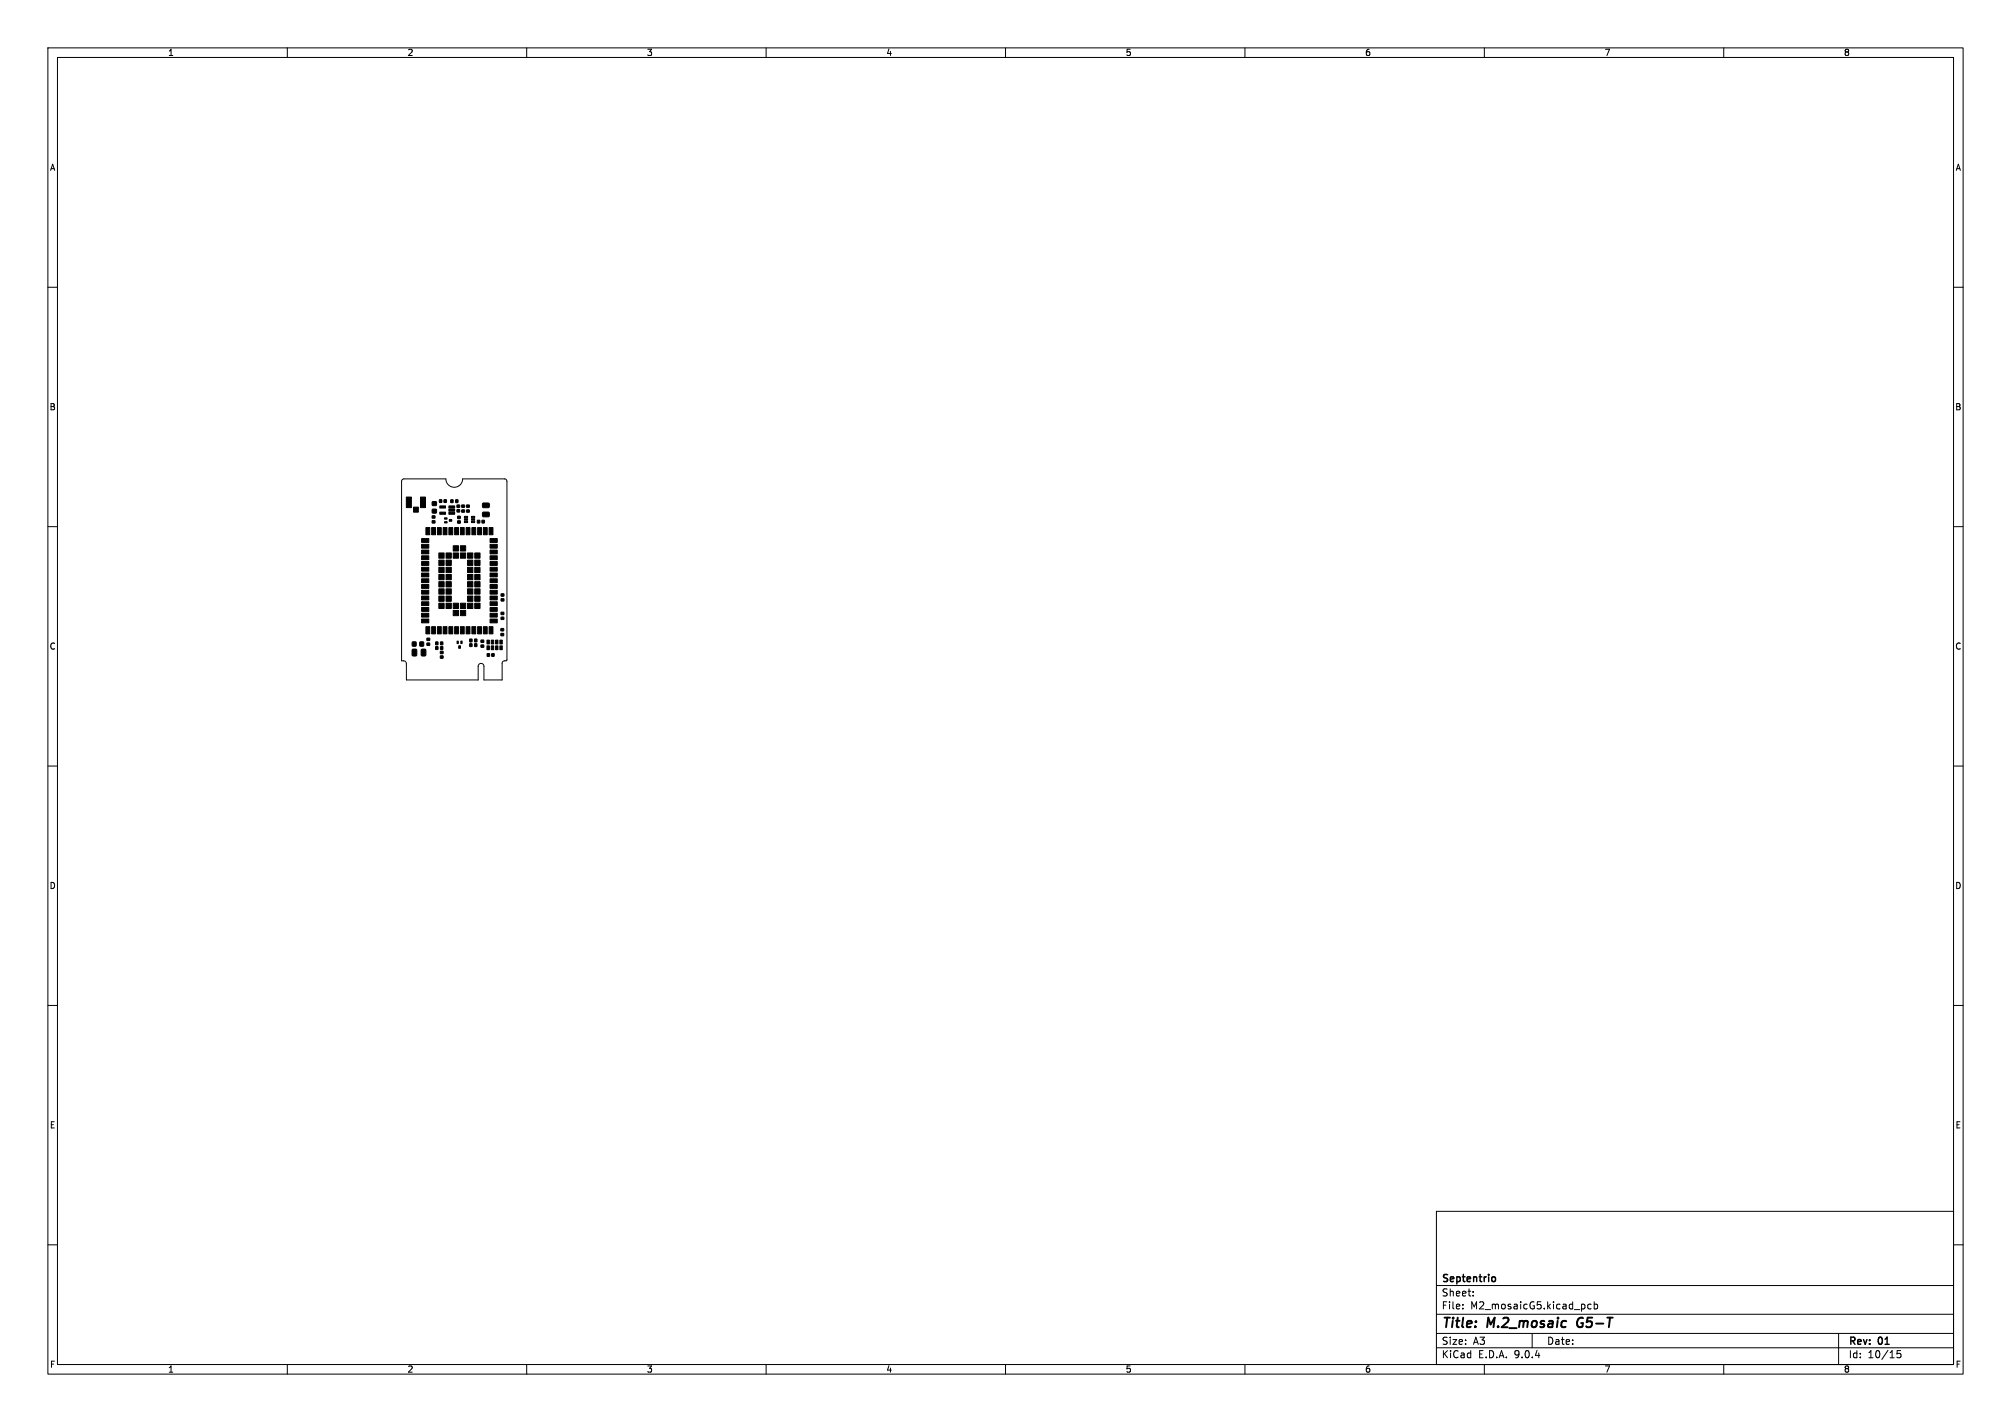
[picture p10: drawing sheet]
<svg xmlns="http://www.w3.org/2000/svg" width="420mm" height="297mm" viewBox="0 0 420 297" stroke-linecap="round" stroke-linejoin="round" font-family="sans-serif">
<defs><g id="words">
<g font-size="2.8">
<text x="301" y="277.9">Title:</text>
<text x="310.6" y="277.9">M.2_mosaic</text>
<text x="330.2" y="277.9">G5-T</text>
</g>
<g font-size="2.1">
<text x="301" y="268.2">Septentrio</text>
<text x="301" y="273.7">File:</text>
<text x="301" y="271">Sheet:</text>
<text x="307.1" y="273.7">M2_mosaicG5.kicad_pcb</text>
<text x="301" y="281.1">Size:</text>
<text x="307.6" y="281.1">A3</text>
<text x="323" y="281.1">Date:</text>
<text x="386" y="281.3">Rev:</text>
<text x="392.4" y="281.3">01</text>
<text x="301" y="283.9">KiCad</text>
<text x="308.7" y="283.9">E.D.A.</text>
<text x="316.3" y="283.9">9.0.4</text>
<text x="386" y="283.9">Id:</text>
<text x="390.1" y="283.9">10/15</text>
</g>
<g font-size="1.8">
<text x="35" y="11.9">1</text>
<text x="85" y="11.9">2</text>
<text x="135" y="11.9">3</text>
<text x="185" y="11.9">4</text>
<text x="235" y="11.9">5</text>
<text x="285" y="11.9">6</text>
<text x="335" y="11.9">7</text>
<text x="385" y="11.9">8</text>
<text x="10.3" y="35.9">A</text>
<text x="408.3" y="35.9">A</text>
<text x="10.3" y="85.9">B</text>
<text x="408.2" y="85.9">B</text>
<text x="10.3" y="135.9">C</text>
<text x="408.2" y="135.9">C</text>
<text x="10.3" y="185.9">D</text>
<text x="408.2" y="185.9">D</text>
<text x="10.3" y="235.9">E</text>
<text x="408.3" y="235.9">E</text>
<text x="10.3" y="285.9">F</text>
<text x="35" y="286.9">1</text>
<text x="85" y="286.9">2</text>
<text x="135" y="286.9">3</text>
<text x="185" y="286.9">4</text>
<text x="235" y="286.9">5</text>
<text x="285" y="286.9">6</text>
<text x="335" y="286.9">7</text>
<text x="385" y="286.9">8</text>
<text x="408.3" y="285.9">F</text>
</g>
</g></defs>
<g fill="none" stroke="#000" stroke-width=".21">
<path d="M10 10h400v277h-400zM12 12h396v273h-396zM60 10v2M110 10v2M160 10v2M210 10v2M260 10v2M310 10v2M360 10v2M10 60h2M408 60h2M10 110h2"/>
<path d="M84 100.2l.4-.2h8.7a1.75 1.75 0 0 0 1.8 1.8 1.75 1.75 0 0 0 1.7-1.8h8.8l.5 .4v37.4l-.2 .2-.6 .1-.2 .3v3.6h-3.8v-2.9l-.2-.4-.4-.1-.4 .1-.2 .4v2.9h-15l-.1-3.5-.3-.4-.6-.1v-37.5zM408 110h2M10 160h2M408 160h2M10 210h2M408 210h2M300 253h108v32h-108zM10 260h2M300 278.5h108M300 274.5h108M300 268.5h108M305.5 273.2v.2"/>
<path d="M305.5 272.5v.1M307.7 270.5v.2M307.7 269.8v.1M320 278.5v3M332.3 272.5l-.4-.1-.3 .3 .1 .6h.6M332.9 272.5l.5-.1 .3 .3-.2 .6h-.6M332.9 271.9v1.5M384 278.5v6.5M408 260h2M60 285v2M110 285v2M160 285v2"/>
<path d="M210 285v2M260 285v2M300 281.5h108M310 285v2M360 285v2M396.9 282.1h-.7v.7l.2-.1h.5l.1 .2-.1 .5-.2 .2-.5-.2"/>
</g>
<path d="M329.6 275.5l-.3 .8 .3 .8" fill="none" stroke="#000" stroke-width=".4"/>
<path d="M311.8 266.7l.4 .1 .1 .2v.5l-.5 .2" fill="none" stroke="#000" stroke-width=".3"/>
<g fill="#000" stroke="#000" stroke-width=".21">
<path d="M84.9 103.8h1v2.2h-1zM86.4 105.9h1v1.1h-1zM87.8 103.8h1.1v2.2h-1.1zM88.1 112.5h1.5v.8h-1.5zM88.1 113.7h1.5v.8h-1.5zM88.1 114.9h1.5v.8h-1.5zM88.1 116.1h1.5v.8h-1.5zM88.1 117.3h1.5v.8h-1.5zM88.1 118.5h1.5v.8h-1.5zM88.9 110.2h.8v1.5h-.8zM90.3 108.8h.5v.4h-.5zM90.3 107.7h.5v.5h-.5z"/>
<path d="M90.3 106.4h.8v.7h-.8zM90.3 104.8h.8v.8h-.8zM90.1 110.2h.8v1.5h-.8zM91.6 115.5h1.1v1.1h-1.1zM91.6 117h1.1v1.1h-1.1zM91.6 118.5h1.1v1.1h-1.1zM91.8 104.4h.5v.5h-.5zM91.9 105.7h1.2v.4h-1.2zM91.9 107h1.2v.4h-1.2zM91.3 110.2h.8v1.5h-.8zM92.7 104.4h.5v.5h-.5zM93.1 115.5h1.2v1.1h-1.2z"/>
<path d="M93.1 117h1.2v1.1h-1.2zM93.1 118.5h1.2v1.1h-1.2zM92.5 110.2h.8v1.5h-.8zM92.8 109h.6v.2h-.6zM92.8 108.2h.6v.2h-.6zM93.7 107h1.3v.4h-1.3zM93.7 106.3h1.3v.5h-1.3zM93.7 105.7h1.3v.4h-1.3zM93.8 108.5h.5v.4h-.5zM93.7 110.2h.9v1.5h-.9zM94.7 114h1.1v1.1h-1.1zM94.7 115.5h1.1v1.1h-1.1z"/>
<path d="M94.1 104.4h.5v.6h-.5zM95.5 106.5h.5v.4h-.5zM95.5 105.5h.5v.5h-.5zM95.2 104.4h.4v.6h-.4zM95 110.2h.8v1.5h-.8zM95.6 107.8h.5v.5h-.5zM95.6 108.8h.5v.5h-.5zM96.2 114h1.1v1.1h-1.1zM96.2 115.5h1.1v1.1h-1.1zM96.4 106.5h.6v.5h-.6zM96.4 105.5h.6v.5h-.6zM96.2 110.2h.7v1.5h-.7z"/>
<path d="M97 107.9h.7v.3h-.7zM97 108.3h.7v.4h-.7zM97 108.8h.7v.3h-.7zM97.4 106.5h.6v.5h-.6zM97.4 105.5h.6v.5h-.6zM97.7 115.5h1v1.1h-1zM97.7 117h1v1.1h-1zM97.7 118.5h1v1.1h-1zM97.3 110.2h.8v1.5h-.8zM98.5 108.8h.6v.3h-.6zM98.5 108.3h.6v.4h-.6zM98.5 107.9h.6v.3h-.6z"/>
<path d="M99.1 115.5h1.1v1.1h-1.1zM99.1 117h1.1v1.1h-1.1zM99.1 118.5h1.1v1.1h-1.1zM98.5 110.2h.8v1.5h-.8zM99.7 108.7h.5v.5h-.5zM99.7 110.2h.8v1.5h-.8zM100.8 107h1.2l.2 .2v.6l-.2 .2-1.1-.1-.1-.2zM100.8 105.1h1.2l.2 .2v.6l-.2 .2-1.1-.1-.1-.2zM100.7 108.7h.4v.5h-.4zM100.9 110.2h.8v1.5h-.8zM102.4 118.5h1.5v.8h-1.5zM102.4 117.3h1.5v.8h-1.5z"/>
<path d="M102.4 116.1h1.5v.8h-1.5zM102.4 114.9h1.5v.8h-1.5zM102.4 113.7h1.5v.8h-1.5zM102.4 112.5h1.5v.8h-1.5zM102.1 110.2h.8v1.5h-.8zM86.1 135.6h.7l.2 .1v1.1l-.1 .2h-.6l-.2-.1zM86.1 134.1h.8v.8h-.8zM88 135.6h.7l.2 .1v1.1l-.1 .2h-.6l-.2-.1zM88.1 119.7h1.5v.8h-1.5zM88.1 120.9h1.5v.8h-1.5zM88.1 122.1h1.5v.8h-1.5zM88.1 123.3h1.5v.8h-1.5z"/>
<path d="M88.1 124.5h1.5v.8h-1.5zM88.1 125.7h1.5v.8h-1.5zM88.1 126.9h1.5v.8h-1.5zM88.1 128.1h1.5v.8h-1.5zM88.1 129.3h1.5v.8h-1.5zM87.7 134.1h.7v.8h-.7zM89.2 133.3h.5v.5h-.5zM89.2 134.3h.5v.5h-.5zM88.9 130.9h.8v1.5h-.8zM90.1 130.9h.8v1.5h-.8zM91 134.1h.5v.6h-.5zM91 135.1h.5v.5h-.5z"/>
<path d="M91.6 120h1.1v1.1h-1.1zM91.6 121.5h1.1v1.1h-1.1zM91.6 123h1.1v1.1h-1.1zM91.6 124.5h1.1v1.1h-1.1zM91.6 126h1.1v1.1h-1.1zM92 134.1h.5v.6h-.5zM92 137h.5v.5h-.5zM92 136h.5v.5h-.5zM91.3 130.9h.8v1.5h-.8zM92 135.1h.5v.5h-.5zM93.1 120h1.2v1.1h-1.2zM93.1 121.5h1.2v1.1h-1.2z"/>
<path d="M93.1 123h1.2v1.1h-1.2zM93.1 124.5h1.2v1.1h-1.2zM93.1 126h1.2v1.1h-1.2zM92.5 130.9h.8v1.5h-.8zM93.7 130.9h.9v1.5h-.9zM94.7 126h1.1v1.1h-1.1zM94.7 127.5h1.1v1.1h-1.1zM95.4 133.9h.3v.5h-.3zM95 130.9h.8v1.5h-.8zM96.2 126h1.1v1.1h-1.1zM96.2 127.5h1.1v1.1h-1.1zM95.8 134.9h.4v.5h-.4z"/>
<path d="M96.2 133.9h.3v.5h-.3zM96.2 130.9h.7v1.5h-.7zM97.7 120h1v1.1h-1zM97.7 121.5h1v1.1h-1zM97.7 123h1v1.1h-1zM97.7 124.5h1v1.1h-1zM97.7 126h1v1.1h-1zM98.1 134.5h.5v.5h-.5zM98.1 133.5h.5v.6h-.5zM97.3 130.9h.8v1.5h-.8zM99.1 134.5h.5v.5h-.5zM99.1 133.5h.5v.6h-.5z"/>
<path d="M99.1 120h1.1v1.1h-1.1zM99.1 121.5h1.1v1.1h-1.1zM99.1 123h1.1v1.1h-1.1zM99.1 124.5h1.1v1.1h-1.1zM99.1 126h1.1v1.1h-1.1zM98.5 130.9h.8v1.5h-.8zM99.7 130.9h.8v1.5h-.8zM100.5 134.7h.5v.5h-.5zM100.5 133.7h.5v.5h-.5zM100.9 130.9h.8v1.5h-.8zM101.7 133.7h.5v.8h-.5zM101.7 134.9h.5v.8h-.5z"/>
<path d="M101.8 136.5h.4v.6h-.4zM102.4 129.3h1.5v.8h-1.5zM102.4 128.1h1.5v.8h-1.5zM102.4 126.9h1.5v.8h-1.5zM102.4 125.7h1.5v.8h-1.5zM102.4 124.5h1.5v.8h-1.5zM102.4 123.3h1.5v.8h-1.5zM102.4 122.1h1.5v.8h-1.5zM102.4 120.9h1.5v.8h-1.5zM102.4 119.7h1.5v.8h-1.5zM102.1 130.9h.8v1.5h-.8zM102.6 133.7h.5v.8h-.5z"/>
<path d="M102.6 134.9h.5v.8h-.5zM102.7 136.5h.5v.6h-.5zM103.5 133.7h.5v.8h-.5zM103.5 134.9h.5v.8h-.5zM104.6 132.3h.6v.5h-.6zM104.6 131.3h.6v.5h-.6zM104.7 128.9h.5v.5h-.5zM104.7 127.9h.5v.4h-.5zM104.4 133.7h.5v.8h-.5zM104.4 134.9h.5v.8h-.5zM104.7 124h.5v.5h-.5zM104.7 125.1h.5v.4h-.5z"/>
</g>
<use href="#words"/>
</svg>
